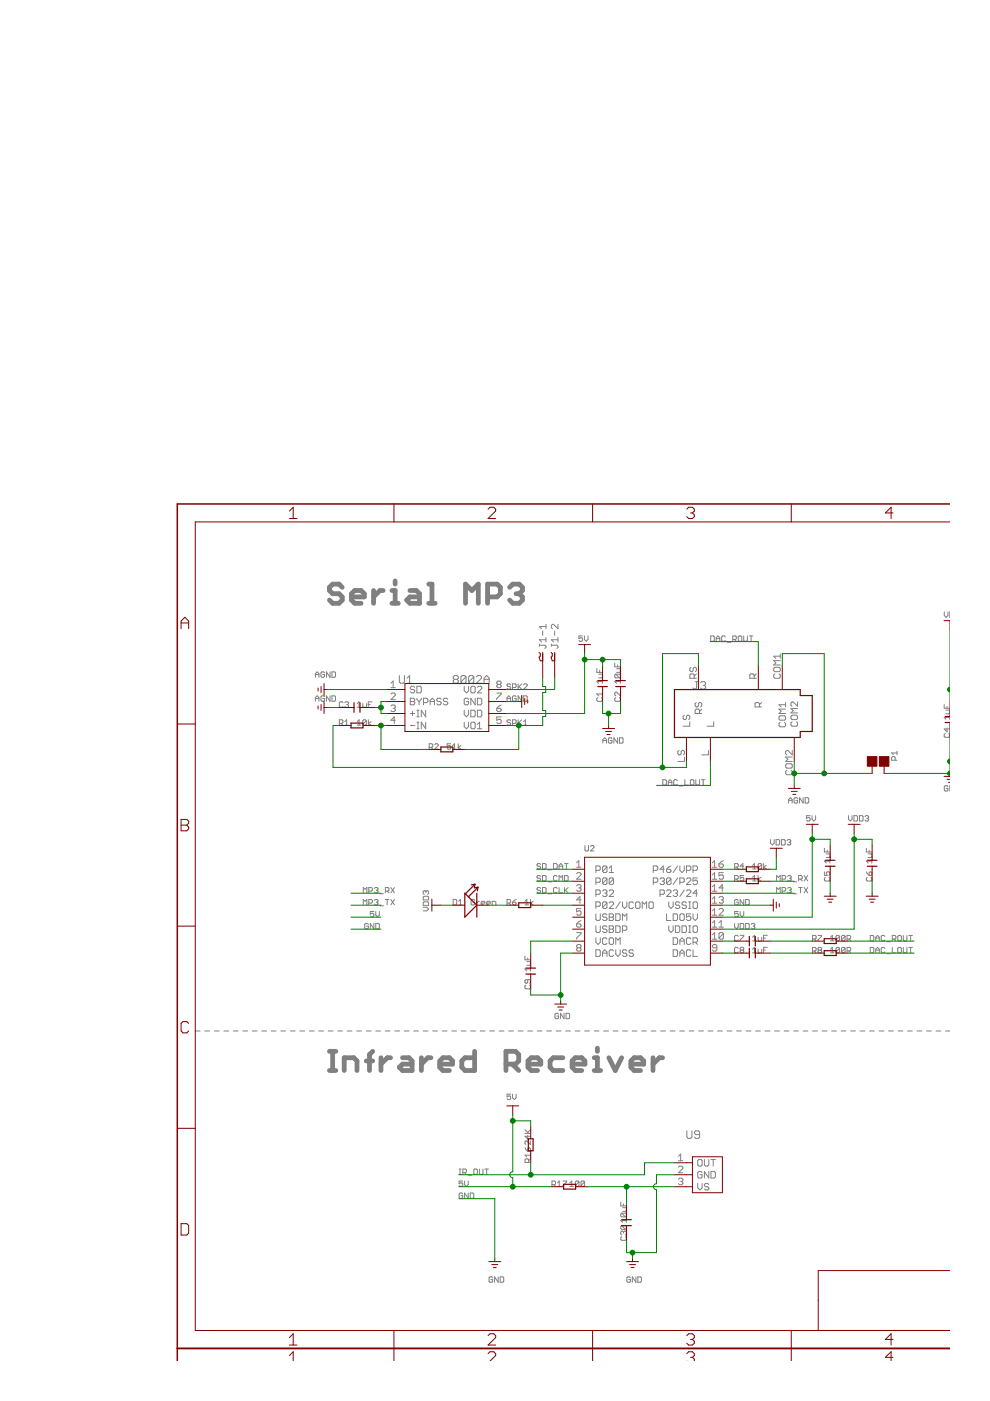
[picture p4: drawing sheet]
<svg xmlns="http://www.w3.org/2000/svg" width="210mm" height="297mm" viewBox="0 0 210 297" stroke-linecap="round" stroke-linejoin="round" font-family="sans-serif">
<g fill="none" stroke="#808080" stroke-width="1">
<path d="M72.6 124.5l-.7-.7h-1.4l-.7 .7v.7l.7 .7h1.4l.7 .7v.6l-.7 .7h-1.4l-.7-.7M74.5 126.6h2.7v-.7l-.6-.7h-1.4l-.7 .7v1.3l.7 .7h1.4M79.2 125.2v2.7M81.2 125.2h-.6l-1.4 1.4M83.1 127.9h1.4M83.1 125.2h.7v2.7M83.8 123.2v.6M86.9 125.2h1.4l.6 .7v2h-2l-.7-.7 .7-.6h2M90.9 123.8h.7v4.1M90.9 127.9h1.4M98.7 127.9v-4.1l1.4 1.4 1.3-1.4v4.1M103.4 126.6h2l.7-.7v-1.4l-.7-.7h-2v4.1"/>
<path d="M108.1 124.5l.6-.7h1.4l.7 .7v.7l-.7 .7M109.4 125.9h.7M110.1 125.9l.7 .7v.6l-.7 .7h-1.4l-.6-.7M69.8 227h1.4M69.8 222.9h1.4M70.5 222.9v4.1M73 227v-2.7h2l.7 .6v2.1M77.7 224.9h1.3M79 222.9l-.7 .7v3.4M80.8 224.3v2.7M82.8 224.3h-.7l-1.3 1.3M85.3 224.3h1.4l.7 .6v2.1h-2.1l-.6-.7 .6-.7h2.1"/>
<path d="M89.3 224.3v2.7M91.4 224.3h-.7l-1.4 1.3M93.2 225.6h2.7v-.7l-.6-.6h-1.4l-.7 .6v1.4l.7 .7h1.4M100.6 222.9v4.1h-2l-.7-.7v-1.4l.7-.6h2M107.3 225.6h2l.7-.7v-1.3l-.7-.7h-2v4.1M108.6 225.6l1.4 1.4M112 225.6h2.7v-.7l-.7-.6h-1.4l-.6 .6v1.4l.6 .7h1.4M119.3 224.3h-2l-.7 .6v1.4l.7 .7h2M121.3 225.6h2.7v-.7l-.7-.6h-1.3l-.7 .6v1.4l.7 .7h1.3M126 227h1.3M126 224.3h.7v2.7M126.7 222.2v.7"/>
<path d="M129.1 224.3l1.4 2.7 1.3-2.7M133.8 225.6h2.7v-.7l-.7-.6h-1.3l-.7 .6v1.4l.7 .7h1.3M138.5 224.3v2.7M140.5 224.3h-.7l-1.3 1.3"/>
</g>
<g fill="none" stroke="#808080" stroke-width=".21">
<path d="M114.4 136.8h1.1l.3 .2-.3 .5M114.4 136.6v.4M115.1 133.8v.9M115.8 132.4v.9M115.8 135.2v.9M115.8 135.6h-1.4l.4 .5M115.8 132.8h-1.4l.4 .5M116.9 136.8h1.2l.2 .2-.2 .5M116.9 136.6v.4M117.6 133.8v.9M118.3 132.4v.9l-.9-.9h-.3l-.2 .2v.5l.2 .2M118.3 135.6h-1.4l.5 .5"/>
<path d="M118.3 135.2v.9M123.5 134.8h-.8v.6l.4-.2 .4 .2v.4l-.2 .2h-.4l-.2-.2M123.9 134.8v.8l.4 .4 .4-.4v-.8M150.7 134.8h.6l.1 .2v.8l-.1 .2h-.6zM151.8 136v-.8l.4-.4 .4 .4v.8M151.8 135.4h.8M153.8 135l-.2-.2h-.4l-.2 .2v.8l.2 .2h.4l.2-.2M154.2 136.2h.8M155.4 135.6h.5l.2-.2v-.4l-.2-.2h-.5v1.2M155.7 135.6l.4 .4M156.5 135l.2-.2h.4l.2 .2v.8l-.2 .2h-.4l-.2-.2zM157.7 134.8v1l.2 .2h.4l.2-.2v-1"/>
<path d="M158.9 134.8h.7M159.3 134.8v1.2M165.4 138.7v.9M165.4 139.1h-1.4l.5 .5M200.2 129.8v.7l.4 .4 .4-.4v-.7M201.5 129.8v1.1M66.9 143.6v-.8l.3-.3 .4 .3v.8M66.9 148.7v-.8l.3-.4 .4 .4v.8M66.9 143h.7M66.9 148.1h.7M68.8 142.6l-.2-.1h-.4l-.1 .1v.8l.1 .2h.4l.2-.2v-.4h-.4M68.8 147.7l-.2-.2h-.4l-.1 .2v.8l.1 .2h.4l.2-.2v-.4h-.4"/>
<path d="M70 142.5v1.1l-.8-1.1v1.1M70 147.5v1.2l-.8-1.2v1.2M70.4 142.5h.6l.1 .1v.8l-.1 .2h-.6zM70.4 147.5h.6l.1 .2v.8l-.1 .2h-.6zM71.9 153.4h.6l.2-.2v-.4l-.2-.2h-.6v1.2M72.3 153.4l.4 .4M72.7 149l-.2-.2h-.4l-.2 .2v.8l.2 .2h.4l.2-.2M73.1 149l.2-.2h.4l.2 .2-.2 .4M73.1 153.8h.8M73.1 153l.4-.4v1.2M73.5 149.4h.2M73.7 149.4l.2 .2-.2 .4h-.4l-.2-.2"/>
<path d="M75.8 149.2l.3-.4v1.2M75.8 153l.3-.4v1.2M75.8 150h.7M75.8 153.8h.7M76.9 149.2v.6l.2 .2h.6v-.8M77.7 152.8l-.2-.2h-.4l-.2 .2v.8M77.7 152.8v.8l-.2 .2h-.4l-.2-.2M77.7 152.8l-.8 .8M78.1 149.4h.4M78.1 152.6v1.2M78.7 153l-.6 .4 .6 .4M78.9 148.8h-.8v1.2"/>
<path d="M82.9 147.2l.2-.3h.5l.2 .3v.2l-.9 .9h.9M82.9 144.9l.5-.5v1.4M82.9 145.8h.9M82.9 149.7l.2-.2h.5l.2 .2-.2 .5M83.4 150.2h.2M83.6 150.2l.2 .2-.2 .5h-.5l-.2-.3M83.8 152.7h-.9l.7-.7v1.4M84.7 143.2v1.4l.2 .3h.6l.2-.3v-1.4M86.3 144.9h1.1M86.3 143.8l.5-.6v1.7M87 151.3h.9M87 148h.7l.2 .3-.2 .4 .2 .5-.2 .2h-.7z"/>
<path d="M87 148.7h.7M87 153.8h.9M87.5 150.8v.9M87.9 145.7l-.2-.2h-.5l-.2 .5 .2 .2h.5l.2 .5-.2 .2h-.5l-.2-.2M88.4 145.5h.7l.2 .2v1l-.2 .2h-.7zM88.4 148v.3l.5 .4M88.4 152h.5M88.4 150.6h.5M88.4 154.5h.5M88.4 153.1h.5M88.6 150.6v1.4M88.6 153.1v1.4"/>
<path d="M88.9 148.7v.7M89.3 148v.3l-.4 .4M89.8 149h.7l.2-.3v-.4l-.2-.3h-.7v1.4M90.3 150.6v1.4l-1-1.4v1.4M90.3 153.1v1.4l-1-1.4v1.4M91 158.5h.6l.2-.2v-.4l-.2-.2h-.6v1.1M91.2 149.4v-.9l.5-.5 .4 .5v.9M91.2 148.7h.9M91.4 158.5l.4 .3M92.2 157.9l.2-.2h.3l.2 .2v.2l-.7 .7h.7M93.5 148.3l-.2-.3h-.5l-.2 .5 .2 .2h.5l.2 .5-.2 .2h-.5l-.2-.2M94.9 148.3l-.2-.3h-.5l-.2 .5 .2 .2h.5l.2 .5-.2 .2h-.5l-.2-.2"/>
<path d="M95.6 157.7h-.8v.6l.4-.2 .4 .2v.3l-.2 .2h-.4l-.2-.2M96 158.8h.7M96 158.1l.4-.4v1.1M96.4 144l-.3-.2v-.3l.3-.3h.5l.3 .3v.3l-.3 .2M96.4 144l-.3 .3v.3l.3 .3h.5l.3-.3v-.3l-.3-.3M96.4 144h.5M97.2 157.7v1.1M97.7 158.1l-.5 .4 .5 .3M98.4 145.5v.9l.5 .5 .5-.5v-.9M98.4 150.6v.9l.5 .5 .5-.5v-.9M98.4 153.1v1l.5 .4 .5-.4v-1M98.8 143.5l-.2-.3h-.6l-.3 .3v1.1"/>
<path d="M98.8 143.5v1.1l-.2 .3h-.6l-.3-.3M98.8 143.5l-1.1 1.1M99.4 148.3l-.3-.3h-.4l-.3 .3v.9l.3 .2h.4l.3-.2v-.5h-.5M99.8 145.7l.3-.2h.4l.3 .2v1l-.3 .2h-.4l-.3-.2zM99.8 150.6h.7l.3 .2v.9l-.3 .3h-.7zM99.8 153.4l.3-.3h.4l.3 .3v.9l-.3 .2h-.4l-.3-.2zM100.5 143.5l-.3-.3h-.6l-.2 .3v1.1M100.5 143.5v1.1l-.3 .3h-.6l-.2-.3M100.5 143.5l-1.1 1.1M100.8 148v1.4l-1-1.4v1.4M101 143.5l.3-.3h.5l.3 .3v.3l-1.1 1.1h1.1M101.2 148h.7l.3 .3v.9l-.3 .2h-.7z"/>
<path d="M101.2 150.6h.7l.3 .2v.9l-.3 .3h-.7zM101.2 145.7l.3-.2h.4l.3 .2v.3l-1 .9h1M101.2 154.5h1M101.2 153.6l.5-.5v1.4M102.6 144h1.1M102.6 144.9v-1.1l.6-.6 .5 .6v1.1M105.3 150.2h.7l.3 .4-.3 .3h-.4l-.3-.3zM105.3 146.9h1v.3l-1 .9v.2M105.6 145.1l-.3 .2 .3 .5h.4l.3-.2-.3-.5M105.6 145.1l-.3-.2 .3-.5h.4l.3 .2-.3 .5M105.6 145.1h.4M106.3 152h-1v.7l.5-.2 .5 .2v.5l-.3 .2h-.4l-.3-.2"/>
<path d="M106.3 149.5l-1 .7M107.5 148.7v-.8l.4-.4 .4 .4v.8M107.5 148.1h.8M108.3 152.8l-.2-.2h-.4l-.2 .4 .2 .2h.4l.2 .4-.2 .2h-.4l-.2-.2M108.3 145.2l-.2-.2h-.4l-.2 .4 .2 .2h.4l.2 .3-.2 .2h-.4l-.2-.2M108.7 153.4h.5l.2-.2v-.4l-.2-.2h-.5v1.2M108.7 145.8h.5l.2-.2v-.4l-.2-.2h-.5v1.1M109.4 147.7l-.2-.2h-.3l-.2 .2v.8l.2 .2h.3l.2-.2v-.4h-.3M109.9 145v1.1M109.9 152.6v1.2M110 153.2l.6 .6M110 145.6l.6 .5"/>
<path d="M110.6 147.5v1.2l-.7-1.2v1.2M110.6 152.6l-.7 .8M110.6 145l-.7 .8M111 153.8h.8M111 145.2l.2-.2h.4l.2 .2v.2l-.8 .7h.8M111 147.5h.6l.2 .2v.8l-.2 .2h-.6zM111 153l.4-.4v1.2M126.5 141.8v.8h1.2M126.7 147.9l-.2 .2v.4l.2 .2h.8l.2-.2v-.4l-.2-.2M126.9 142.9h.8v.6l-.2 .2h-.6M127.1 142.2v.4M127.7 144.5h-1.2l.4 .4"/>
<path d="M127.7 144.1v.8M127.7 146.7v.8M127.7 147.1h-1.2l.4 .4M127.8 157.6v-.8l.4-.4 .4 .4v.8M127.8 157h.8M129.8 156.6l-.2-.2h-.4l-.2 .2v.8l.2 .2h.4l.2-.2v-.4h-.4M130.3 140.6v.8h1.2M130.6 142.9l-.3 .2v.4l.3 .2h.7M130.6 142.9h.7l.2 .2v.4l-.2 .2M130.6 147.9l-.3 .2v.4l.3 .2h.7l.2-.2v-.4l-.2-.2M130.6 142.9l.7 .8M130.7 141.8h.8v.5l-.2 .3h-.6"/>
<path d="M130.9 141v.4M130.9 156.4v1.2l-.7-1.2v1.2M131.3 156.4h.6l.2 .2v.8l-.2 .2h-.6zM131.5 144.5h-1.2l.4 .4M131.5 144.1v.8M131.5 146.7v.8l-.8-.8-.4 .2v.4l.3 .2M144 159.1l-.3 .2v.5l.3 .2 .4-.2v-.5l.3-.2 .4 .2v.5l-.2 .2M145.1 151.6l-.3 .3v.4l.5 .3 .2-.3v-.4l.5-.3 .2 .3v.4l-.2 .3M146.2 153v1h-1.4M146.5 141.5l-.2 .2v.5l.2 .2 .5-.2v-.5l.2-.2 .5 .2v.5l-.3 .2M147.2 143.8v-.7l-.2-.2h-.5l-.2 .2v.7h1.4M147.4 144.5h.6"/>
<path d="M147.6 148.9l-.2 .3v.4l.4 .3 .3-.3v-.4l.4-.3 .3 .3v.4l-.3 .3M147.7 142.9l-.5 .4M147.7 144.5v1.4l-.3 .2h-.2l-.3-.2M148.3 151.3v-.7l-.2-.3h-.5l-.2 .3v.7h1.4M148.5 144.8l.3-.3h.5l.3 .3v.3l-.3 .2M148.8 150.3l-.5 .5M149.1 145.3h.2M149.3 145.3l.3 .3v.3l-.3 .2h-.5l-.3-.2M150.2 159.1v.9h-1.4M151.3 153v1h-1.4M159.9 143.8v-.7l-.2-.2h-.5l-.2 .2v.7h1.4M160.4 142.9l-.5 .4"/>
<path d="M161 149.9v-.7l-.2-.3h-.5l-.2 .3v.7h1.4M161.5 148.9l-.5 .5M164.3 142.9l-.3 .2v.5l.3 .2h.9l.2-.2v-.5l-.2-.2M164.3 141.5h.9l.2 .2v.5l-.2 .2h-.9l-.3-.2v-.5zM165.2 152l.2-.2h.9l.3 .2v.5l-.3 .2h-.9l-.2-.2zM165.4 153.2l-.2 .2v.5l.2 .2h.9l.3-.2v-.5l-.3-.2M165.4 140.1h-1.4l.5 .4-.5 .5h1.4M166.6 148.9v1M166.6 150.3h-1.4l.4 .5-.4 .5h1.4M166.6 149.4h-1.4l.4 .5M167.7 151.9l.2-.3h1l.2 .3v.4l-.2 .3h-1l-.2-.3zM167.9 153l-.2 .3v.4l.2 .3h1l.2-.3v-.4l-.2-.3"/>
<path d="M168 159.1v.9l-1-.9-.4 .2v.5l.2 .2M169.1 148.8v1l-.9-1-.5 .3v.4l.2 .3M169.1 150.2h-1.4l.5 .5-.5 .5h1.4M190.2 159.6h-1.2l.4 .4M190.2 159.3v.7M200.2 149.4v.8h1.2M200.4 155.5l-.2 .2v.4l.2 .2h.8l.2-.2v-.4l-.2-.2M200.6 150.6h.8v.5l-.2 .2h-.6M200.8 149.8v.4M200.8 154.4v.8l-.6-.6h1.2M201.4 152.1h-1.2l.4 .4M201.4 151.7v.8"/>
<path d="M124 179.3v.9l.2 .2h.4l.2-.2v-.9M125.2 179.5l.2-.2h.4l.1 .2v.2l-.7 .7h.7M140.5 165.3h.6l.2 .2v.8l-.2 .2h-.6zM141.7 166.5v-.8l.4-.4 .4 .4v.8M141.7 165.9h.8M143.6 165.5l-.2-.2h-.4l-.1 .2v.8l.1 .2h.4l.2-.2M144 166.6h.8M145.1 160.5v.9h-1.4M145.2 165.3v1.2h.8M146.4 165.5l.2-.2h.3l.2 .2v.8l-.2 .2h-.3l-.2-.2zM147.5 165.3v1l.2 .2h.4l.2-.2v-1M148.7 165.3h.8"/>
<path d="M149.1 165.3v1.2M163.4 178v.8l.4 .4 .3-.4v-.8M164.5 178h.6l.2 .2v.8l-.2 .2h-.6zM165.7 178h.6l.2 .2v.8l-.2 .2h-.6zM166.8 163.3l-.2 .3v.4l.2 .3h.9l.3-.3v-.4l-.3-.3M166.8 161.9h.9l.3 .3v.4l-.3 .3h-.9l-.2-.3v-.4zM166.9 178.2l.2-.2h.4l.2 .2-.2 .4M167.2 170.3v-.8l.4-.4 .4 .4v.8M167.2 169.7h.8M167.3 178.6h.2M167.5 178.6l.2 .2-.2 .4h-.4l-.2-.2M168 160.5h-1.4l.4 .5-.4 .4h1.4"/>
<path d="M169.1 169.3l-.2-.2h-.3l-.2 .2v.8l.2 .2h.3l.2-.2v-.4h-.4M170.3 169.1v1.2l-.8-1.2v1.2M170.7 169.1h.6l.2 .2v.8l-.2 .2h-.6zM171.8 172.9h-.8v.6l.4-.2 .4 .2v.4l-.2 .2h-.4l-.2-.2M172.2 172.9v.8l.4 .4 .3-.4v-.8M174.8 179.9v.7h1.2M179.9 172.9v.8l.4 .4 .4-.4v-.8M181.1 172.9h.5l.2 .2v.8l-.2 .2h-.5zM182.2 172.9h.6l.2 .2v.8l-.2 .2h-.6zM183.4 173.1l.2-.2h.4l.2 .2-.2 .4M183.7 179.9v.7h1.1M183.8 173.5h.2"/>
<path d="M184 173.5l.2 .2-.2 .4h-.4l-.2-.2M189.8 161.2v-.6l-.2-.2h-.4l-.2 .2v.6h1.2M201 166.8l-.2-.2h-.4l-.2 .2v.7l.2 .2h.4l.2-.2v-.3h-.4M201.5 166.7l-.1-.1v1.1M77 189.3v-1.1l.4 .4 .4-.4v1.1M77 191.9v-1.2l.4 .4 .4-.4v1.2M78.1 196l-.2-.2h-.4l-.2 .2v.7l.2 .2h.4l.2-.2v-.3h-.4M78.2 191.5h.6l.2-.2v-.4l-.2-.2h-.6v1.2M78.2 188.9h.6l.2-.2v-.3l-.2-.2h-.6v1.1M79.3 193.3h-.8v.5l.6-.2 .2 .2v.4l-.2 .2h-.4l-.2-.2M79.3 195.8v1.1l-.8-1.1v1.1M79.4 190.9l.2-.2h.3l.2 .2-.2 .4"/>
<path d="M79.4 188.4l.2-.2h.3l.2 .2-.2 .3M79.7 195.8h.5l.2 .2v.7l-.2 .2h-.5zM79.7 193.3v.7l.4 .4 .3-.4v-.7M79.8 191.3h.1M79.8 188.7h.1M79.9 191.3l.2 .2-.2 .4h-.3l-.2-.2M79.9 188.7l.2 .2-.2 .4h-.3l-.2-.2M80.5 189.5h.8M80.5 192h.8M81.7 190.7h.8M81.7 188.9h.6l.2-.2v-.3l-.2-.2h-.6v1.1M82.1 190.7v1.2"/>
<path d="M82.1 188.9l.4 .4M82.9 190.7l.7 1.2M82.9 188.2l.7 1.1M83.6 190.7l-.7 1.2M83.6 188.2l-.7 1.1M89.7 190.2l.2-.2h.8l.2 .2v.6h-1.2zM89.7 192.4h.8l.4 .3-.4 .4h-.8M89.7 191.4l.2-.2h.8l.2 .2v.6h-1.2zM90.3 189l.2-.2 .4 .2v.4l-.2 .2M90.3 189l-.2-.2-.4 .2v.4l.2 .2M90.3 189v.2M96.1 190.7h.5l.2 .2v.8l-.2 .2h-.5z"/>
<path d="M97.2 191.9h.8M97.2 191.1l.4-.4v1.2M100.6 190.9l-.1-.2h-.4l-.2 .2v.8l.2 .2h.4l.1-.2v-.4h-.3M101 191.1v.8M101.6 191.1l-.6 .4M102 191.5h.8l-.2-.4h-.4l-.2 .2v.4l.2 .2h.4M103.2 191.5h.8l-.2-.4h-.4l-.2 .2v.4l.2 .2h.4M104.4 191.9v-.8h.5l.2 .2v.6M107.5 191.5h.6l.2-.2v-.4l-.2-.2h-.6v1.2M107.9 191.5l.4 .4M108.7 191.3h.5l.2 .4-.2 .2h-.3l-.2-.2zM109.4 190.7l-.7 .6"/>
<path d="M111.3 191.9h.8M111.3 191.1l.4-.4v1.2M112.5 190.7v1.2M113.1 191.1l-.6 .4 .6 .4M114.6 185.8l-.2-.2h-.4l-.1 .4 .1 .2h.4l.2 .4-.2 .2h-.4l-.1-.2M114.6 183.3l-.2-.2h-.4l-.1 .4 .1 .2h.4l.2 .3-.2 .2h-.4l-.1-.2M114.6 188.4l-.2-.2h-.4l-.1 .4 .1 .1h.4l.2 .4-.2 .2h-.4l-.1-.2M115 183.1h.6l.2 .2v.7l-.2 .2h-.6zM115 185.6h.6l.2 .2v.8l-.2 .2h-.6zM115 188.2h.6l.2 .2v.7l-.2 .2h-.6zM116.2 189.5h.8M116.2 187h.8"/>
<path d="M116.2 184.4h.8M117.4 183.1h.5l.2 .2v.7l-.2 .2h-.5zM118.1 185.8l-.2-.2h-.3l-.2 .2v.8l.2 .2h.3l.2-.2M118.1 188.4l-.2-.2h-.3l-.2 .2v.7l.2 .2h.3l.2-.2M118.5 186.8v-1.2l.4 .4 .4-.4v1.2M118.5 184.2v-.7l.4-.4 .4 .4v.7M118.5 183.7h.8M118.5 188.2v1.1h.8M119.7 183.1h.8M119.7 185.6h.6l.2 .2v.8l-.2 .2h-.6zM119.7 188.2v1.1M119.9 188.7l.6 .6"/>
<path d="M120.1 183.1v1.1M120.5 188.2l-.8 .7M122.3 185.3l.2-.3h.5l.2 .3v.2l-.9 .9h.9M122.3 187.8l.2-.2h.5l.2 .2-.2 .5M122.3 195.9h.7l.2 .4-.2 .3h-.5l-.2-.3zM122.3 197.7h.9v.3l-.9 .9v.2M122.3 182.9l.4-.4v1.4M122.3 183.9h.9M122.7 188.3h.3M123 188.3l.2 .2-.2 .5h-.5l-.2-.3M123.2 192.6h-.9v.7l.4-.2 .5 .2v.5l-.2 .2h-.5l-.2-.2M123.2 190.8h-.9l.7-.7v1.4"/>
<path d="M123.2 195.2l-.9 .7M126.3 184.5h.7l.3-.2v-.5l-.3-.2h-.7v1.4M126.3 187.1h.7l.3-.3v-.4l-.3-.3h-.7v1.4M126.3 189.6h.7l.3-.2v-.5l-.3-.2h-.7v1.4M126.3 192.2h.7l.3-.3v-.4l-.3-.3h-.7v1.4M126.3 193.8v1.1l.3 .3h.4l.3-.3v-1.1M126.3 196.3v1.2l.3 .2h.4l.3-.2v-1.2M126.3 198.8v1l.5 .4 .5-.4v-1M127.8 188.9l.2-.2h.5l.2 .2-.2 .5M128.2 189.4h.3M128.5 189.4l.2 .2-.2 .5h-.5l-.2-.3M128.7 183.8l-.2-.2h-.5l-.2 .2v1"/>
<path d="M128.7 186.4l-.2-.3h-.5l-.2 .3v.9M128.7 191.5l-.2-.3h-.5l-.2 .3v.9M128.7 194l-.2-.2h-.5l-.2 .4 .2 .3h.5l.2 .4-.2 .3h-.5l-.2-.3M128.7 196.5l-.2-.2h-.5l-.2 .5 .2 .2h.5l.2 .5-.2 .2h-.5l-.2-.2M128.7 199.1l-.2-.3h-.5l-.2 .3v.9l.2 .2h.5l.2-.2M128.7 183.8v1l-.2 .2h-.5l-.2-.2M128.7 186.4v.9l-.2 .2h-.5l-.2-.2M128.7 191.5v.9l-.2 .2h-.5l-.2-.2M128.7 183.8l-.9 1M128.7 186.4l-.9 .9M128.7 191.5l-.9 .9M129.2 185h.9"/>
<path d="M129.2 184.1l.4-.5v1.4M129.2 193.8h.7l.2 .2-.2 .5 .2 .4-.2 .3h-.7zM129.2 196.3h.7l.2 .2-.2 .5 .2 .5-.2 .2h-.7zM129.2 188.9l.2-.2h.5l.2 .2v.2l-.9 1h.9M129.2 191.5l.2-.3h.5l.2 .3v.2l-.9 .9h.9M129.2 194.5h.7M129.2 197h.7M129.4 198.8h.5l.2 .3v.9l-.2 .2h-.5l-.2-.2v-.9zM130.1 186.4l-.2-.3h-.5l-.2 .3v.9M130.1 186.4v.9l-.2 .2h-.5l-.2-.2M130.1 186.4l-.9 .9M130.6 193.8h.7l.2 .2v.9l-.2 .3h-.7z"/>
<path d="M130.6 196.3h.7l.2 .2v1l-.2 .2h-.7zM131.5 191.2l-.9 1.4M132 191.2v1l.4 .4 .5-.4v-1M132 195.2v-1.4l.4 .4 .5-.4v1.4M132 197.2h.7l.2-.2v-.5l-.2-.2h-.7v1.4M134.3 191.5l-.2-.3h-.5l-.2 .3v.9l.2 .2h.5l.2-.2M135 191.2h.5l.2 .3v.9l-.2 .2h-.5l-.2-.2v-.9zM136.2 192.6v-1.4l.4 .5 .5-.5v1.4M137.8 191.2h.5l.2 .3v.9l-.2 .2h-.5l-.2-.2v-.9zM138.5 184.5h.7l.3-.2v-.5l-.3-.2h-.7v1.4M138.5 187.1h.7l.3-.3v-.4l-.3-.3h-.7v1.4M139.9 186.4l.3-.3h.4l.3 .3-.3 .4"/>
<path d="M139.9 189.6h.7l.3-.2v-.5l-.3-.2h-.7v1.4M140.4 186.8h.2M140.6 186.8l.3 .3-.3 .4h-.4l-.3-.2M140.9 184.3h-1l.7-.7v1.4M141.3 184.3h.7l.3 .5-.3 .2h-.4l-.3-.2zM141.3 188.9l.3-.2h.4l.3 .2v.2l-1 1h1M141.3 193.8v1.4h1M141.8 191.2v1l.5 .4 .4-.4v-1M141.8 196.3v.9l.5 .5 .4-.5v-.9M142.3 186.4l-.3-.3h-.4l-.3 .3v.9M142.3 186.4v.9l-.3 .2h-.4l-.3-.2M142.3 186.4l-1 .9"/>
<path d="M142.3 183.6l-1 .7M142.7 188.9l.3-.2h.4l.3 .2-.3 .5M142.7 193.8h.7l.3 .2v.9l-.3 .3h-.7zM142.7 198.8h.7l.3 .3v.9l-.3 .2h-.7zM143.2 189.4h.2M143.2 196.3h.7l.2 .2v1l-.2 .2h-.7zM143.4 189.4l.3 .2-.3 .5h-.4l-.3-.3M143.7 186.1l-1 1.4M143.7 183.6l-1 1.4M144.1 191.5l-.2-.3h-.5l-.2 .5 .2 .2h.5l.2 .5-.2 .2h-.5l-.2-.2M144.1 199.5h1M144.1 187.1h.7l.3-.3v-.4l-.3-.3h-.7v1.4"/>
<path d="M144.1 194l.3-.2h.4l.3 .2v.9l-.3 .3h-.4l-.3-.3zM144.1 183.6v.9l.5 .5 .5-.5v-.9M144.6 196.3h.7l.2 .2v1l-.2 .2h-.7zM145.1 188.7l-1 1.4M145.5 184.5h.7l.3-.2v-.5l-.3-.2h-.7v1.4M145.5 191.5l-.2-.3h-.5l-.2 .5 .2 .2h.5l.2 .5-.2 .2h-.5l-.2-.2M145.5 186.4l.3-.3h.4l.3 .3v.2l-1 .9h1M145.5 188.9l.3-.2h.4l.3 .2v.2l-1 1h1M146 191.2h.5M146 192.6h.5M146 197.7h.5M146 196.3h.5"/>
<path d="M146.2 191.2v1.4M146.2 196.3v1.4M146.5 193.8h-1v.7l.5-.3 .5 .3v.4l-.3 .3h-.4l-.3-.3M146.5 199.1l-.3-.3h-.4l-.3 .3v.9l.3 .2h.4l.3-.2M146.9 184.5h.7l.3-.2v-.5l-.3-.2h-.7v1.4M146.9 196.5l.3-.2h.4l.3 .2v1l-.3 .2h-.4l-.3-.2zM146.9 199.8h.7l.3-.3v-.4l-.3-.3h-.7v1.4M146.9 193.8v.9l.5 .5 .5-.5v-.9M147.2 191.2h.4l.3 .3v.9l-.3 .2h-.4l-.3-.2v-.9zM147.4 199.8l.5 .4M147.9 186.1h-1v.7l.5-.2 .5 .2v.5l-.3 .2h-.4l-.3-.2M147.9 189.4h-1l.7-.7v1.4"/>
<path d="M151 199.1h1M151 183.9h1M151 186.4h1M151 189h1M151 194h1M151 196.6h1M151 198.2l.5-.5v1.4M151 182.9l.5-.4v1.4M151 185.5l.5-.5v1.4M151 188l.5-.4v1.4M151 190.6l.5-.5v1.4M151 193.1l.5-.5v1.4"/>
<path d="M151 195.6l.5-.4v1.4M151 191.5h1M152.4 183.2h.7l.3 .4-.3 .3h-.4l-.3-.3zM152.4 190.3l.3-.2h.4l.3 .2-.3 .5M152.4 192.9l.3-.3h.4l.3 .3v.2l-1 .9h1M152.4 196.6h1M152.4 195.6l.5-.4v1.4M152.9 190.8h.2M153.1 190.8l.3 .2-.3 .5h-.4l-.3-.2M153.4 198v.9l-.3 .2h-.4l-.3-.2M153.4 185h-1v.7l.5-.2 .5 .2v.5l-.3 .2h-.4l-.3-.2M153.4 188.3h-1l.7-.7v1.4"/>
<path d="M153.4 198l-.3-.3h-.4l-.3 .3v.9M153.4 198l-1 .9M153.4 182.5l-1 .7M155.8 183.9h.5l.2-.2v-.4l-.2-.2h-.5v1.1M155.8 186.4h.5l.2-.2v-.4l-.2-.2h-.5v1.2M155.8 195.8v.8l.3 .3 .4-.3v-.8M156.1 183.9l.4 .3M156.1 186.4l.4 .4M156.5 190.9l-.2-.2h-.3l-.2 .2v.8l.2 .2h.3l.2-.2v-.4h-.4M156.5 198.5l-.2-.2h-.4l-.2 .2v.8l.2 .2h.4l.2-.2M156.5 193.3h-.7v.5l.3-.2 .4 .2v.4l-.2 .2h-.3l-.2-.2M156.9 198.3h.8v.2l-.8 .8v.2"/>
<path d="M156.9 193.3v.7l.4 .4 .4-.4v-.7M156.9 195.8h.6l.2 .2v.7l-.2 .2h-.6zM157.7 185.6h-.8v.6l.4-.2 .4 .2v.4l-.2 .2h-.4l-.2-.2M157.7 190.7v1.2l-.8-1.2v1.2M157.7 183.7h-.8l.6-.6v1.1M158.1 190.7h.6l.2 .2v.8l-.2 .2h-.6zM158.1 195.8h.6l.2 .2v.7l-.2 .2h-.6zM159.3 196l.2-.2h.4l.1 .2-.1 .4M159.6 198.7l.4-.4v1.2M159.6 199.5h.7M159.6 183.5l.4-.4v1.1M159.6 186l.4-.4v1.2"/>
<path d="M159.6 184.2h.7M159.6 186.8h.7M159.7 196.4h.2M159.9 196.4l.1 .2-.1 .3h-.4l-.2-.2M160.7 185.6v1.2M160.7 198.7v.6l.2 .2h.6v-.8M161.3 186l-.6 .4 .6 .4M161.5 183.3l-.2-.2h-.4l-.2 .2v.7M161.5 183.3v.7l-.2 .2h-.4l-.2-.2M161.5 183.3l-.8 .7M161.9 183.1v1.1M161.9 198.9h.4"/>
<path d="M162.5 183.5l-.6 .4 .6 .3M162.7 198.3h-.8v1.2M164.7 186.8v-1.2l.3 .4 .4-.4v1.2M164.7 189.3v-1.1l.3 .4 .4-.4v1.1M165.8 188.9h.6l.2-.2v-.3l-.2-.2h-.6v1.1M165.8 186.4h.6l.2-.2v-.4l-.2-.2h-.6v1.2M167 185.8l.2-.2h.4l.1 .2-.1 .4M167 188.4l.2-.2h.4l.1 .2-.1 .3M167.4 188.7h.2M167.4 186.2h.2M167.6 186.2l.1 .2-.1 .4h-.4l-.2-.2M167.6 188.7l.1 .2-.1 .4h-.4l-.2-.2"/>
<path d="M168.2 189.5h.7M168.2 187h.7M169.3 186.4h.6l.2-.2v-.4l-.2-.2h-.6v1.2M169.3 188.2h.8M169.7 188.2v1.1M169.7 186.4l.4 .4M170.5 188.2l.8 1.1M170.5 185.6l.8 1.2M171.3 188.2l-.8 1.1M171.3 185.6l-.8 1.2M172.3 199.1h.5l.2-.2v-.4l-.2-.2h-.5v1.2M172.7 199.1l.3 .4"/>
<path d="M173.4 198.3h.8l-.8 1.2M174.8 184.8v.8h.6l-.2-.4 .2-.4h.4l.2 .2v.4l-.2 .2M175 186l-.2 .2v.4l.2 .2h.8l.2-.2v-.4l-.2-.2M175.2 181h.8v.6l-.2 .2h-.6M175.4 180.3v.3M176 182.6h-1.2l.4 .4M176 182.2v.8M176.1 198.7l.4-.4v1.2M176.1 199.5h.7M178 198.5v.8l-.2 .2h-.4l-.2-.2M178 198.5l-.2-.2h-.4l-.2 .2v.8M178 198.5l-.8 .8"/>
<path d="M179.2 198.5v.8l-.2 .2h-.4l-.2-.2M179.2 198.5l-.2-.2h-.4l-.2 .2v.8M179.2 198.5l-.8 .8M179.6 199.1h.6l.2-.2v-.4l-.2-.2h-.6v1.2M180 199.1l.4 .4M183.7 184.8l.6 .8M183.9 186l-.2 .2v.4l.2 .2h.8l.1-.2v-.4l-.1-.2M184.1 181h.7v.6l-.1 .2h-.6M184.3 185l.2-.2 .3 .2v.4l-.1 .2h-.4zM184.3 180.3v.3M184.5 198.3h.6l.2 .2v.8l-.2 .2h-.6zM184.8 182.6h-1.1l.4 .4"/>
<path d="M184.8 182.2v.8M185.7 198.9h.7M185.7 199.5v-.8l.4-.4 .3 .4v.8M187.6 198.5l-.2-.2h-.4l-.2 .2v.8l.2 .2h.4l.2-.2M188 199.7h.8M189.2 199.1h.6l.1-.2v-.4l-.1-.2h-.6v1.2M189.6 199.1l.3 .4M190.4 198.5l.1-.2h.4l.2 .2v.8l-.2 .2h-.4l-.1-.2zM191.5 198.3v1l.2 .2h.4l.2-.2v-1M192.7 198.3h.8M193.1 198.3v1.2M41.4 218.6h1"/>
<path d="M43.4 218.6h1M45.4 218.6h1.1M47.5 218.6h1M49.5 218.6h1M51.5 218.6h1M53.5 218.6h1M55.5 218.6h1M57.5 218.6h1M59.5 218.6h1M61.6 218.6h1M63.6 218.6h1M65.6 218.6h1"/>
<path d="M67.6 218.6h1M69.6 218.6h1M71.6 218.6h1M73.6 218.6h1M75.6 218.6h1M77.7 218.6h1M79.7 218.6h1M81.7 218.6h1M83.7 218.6h1M85.7 218.6h1M87.7 218.6h1M89.7 218.6h1"/>
<path d="M91.8 218.6h1M93.8 218.6h1M95.8 218.6h1M97.8 218.6h1M99.8 218.6h1M101.8 218.6h1M103.8 218.6h1M105.8 218.6h1M107.9 218.6h1M109.9 218.6h1M111.3 202.7v.8h1.2M111.5 208.9l-.2 .2v.3l.2 .3h.8l.2-.3v-.3l-.2-.2"/>
<path d="M111.7 203.9h.8v.6l-.2 .2h-.6M111.9 218.6h1M111.9 207.7v.6l-.2 .2-.4-.2v-.4l.2-.2h.8l.2 .2v.4l-.2 .2M111.9 203.1v.4M112.5 205.4h-1.2l.4 .4M112.5 205.1v.7M113.9 218.6h1M115.9 218.6h1M117.9 218.6h1M118.4 215l-.2-.2h-.3l-.2 .2v.8l.2 .2h.3l.2-.2v-.4h-.4M119.6 214.8v1.2l-.8-1.2v1.2M119.9 218.6h1"/>
<path d="M120 214.8h.6l.2 .2v.8l-.2 .2h-.6zM122 218.6h1M122.5 201l-.2 .2 .2 .5h.5l.2-.3-.2-.4M122.5 201l-.2-.3 .2-.4h.5l.2 .2-.2 .5M122.5 201h.5M124 218.6h1M126 218.6h1M126.3 201.4h.7l.3 .2v.9l-.3 .3h-.7zM127.8 202.1h.9M127.8 202.8v-1l.4-.4 .5 .4v1M128 218.6h1M130 218.6h1"/>
<path d="M130.1 201.6l-.2-.2h-.5l-.2 .2v.9l.2 .3h.5l.2-.3M130.6 200.2v-1.4l.4 .5 .5-.5v1.4M130.6 201.4v.9l.4 .5 .5-.5v-.9M132 218.6h1M132.9 201.6l-.2-.2h-.5l-.2 .4 .2 .3h.5l.2 .4-.2 .3h-.5l-.2-.3M134 218.6h1M134.3 201.6l-.2-.2h-.5l-.2 .4 .2 .3h.5l.2 .4-.2 .3h-.5l-.2-.3M136 218.6h1.1M138.1 218.6h1M140.1 218.6h1M142.1 218.6h1M142.7 201.4h.7l.3 .2v.9l-.3 .3h-.7z"/>
<path d="M144.1 218.6h1M144.1 202.1h1M144.1 200.2v-.9l.5-.5 .5 .5v.9M144.1 202.8v-1l.5-.4 .5 .4v1M146.1 218.6h1M146.5 201.6l-.3-.2h-.4l-.3 .2v.9l.3 .3h.4l.3-.3M146.9 201.4v1.4h1M148.1 218.6h1M150.1 218.6h1.1M152 201h-.7l-.3-.3 .3-.4h.4l.3 .2v.9l-.3 .3h-.4l-.3-.3M152.1 218.6h1.1M154.2 218.6h1"/>
<path d="M156.2 218.6h1M156.5 201.1l-.2-.2h-.4l-.2 .2v.7l.2 .2h.4l.2-.2M157.1 201.4l-.2 .2 .2 .4h.4l.2-.2-.2-.4M157.1 201.4l-.2-.1 .2-.4h.4l.2 .2-.2 .3M157.1 201.4h.4M158.2 218.6h1M159.6 201.3l.4-.4v1.1M159.6 202h.7M160.2 218.6h1M160.7 201.3v.5l.2 .2h.6v-.7M161.9 201.4h.4M162.2 218.6h1"/>
<path d="M162.7 200.9h-.8v1.1M164.2 218.6h1M166.2 218.6h1.1M168.3 218.6h1M170.3 218.6h1M172.3 201.6h.5l.2-.2v-.3l-.2-.2h-.5v1.1M172.3 218.6h1M172.7 201.6l.3 .4M173.6 201.4h.4M173.6 201.4l-.2 .2 .2 .4h.4l.2-.2-.2-.4M173.6 201.4l-.2-.1 .2-.4h.4l.2 .2-.2 .3M174.3 218.6h1"/>
<path d="M176.1 201.3l.4-.4v1.1M176.1 202h.7M176.3 218.6h1M178 201.1l-.2-.2h-.4l-.2 .2v.7M178 201.1v.7l-.2 .2h-.4l-.2-.2M178 201.1l-.8 .7M178.3 218.6h1M179.2 201.1l-.2-.2h-.4l-.2 .2v.7M179.2 201.1v.7l-.2 .2h-.4l-.2-.2M179.2 201.1l-.8 .7M179.6 201.6h.6l.2-.2v-.3l-.2-.2h-.6v1.1M180 201.6l.4 .4"/>
<path d="M180.3 218.6h1.1M182.4 218.6h1M184.4 218.6h1M184.5 200.9h.6l.2 .2v.7l-.2 .2h-.6zM185.7 201.4h.7M185.7 202v-.7l.4-.4 .3 .4v.7M186.4 218.6h1M187.6 201.1l-.2-.2h-.4l-.2 .2v.7l.2 .2h.4l.2-.2M188 202.2h.8M188.4 218.6h1M189.2 200.9v1.1h.7M190.4 201.1l.1-.2h.4l.2 .2v.7l-.2 .2h-.4l-.1-.2z"/>
<path d="M190.4 218.6h1M191.5 200.9v.9l.2 .2h.4l.2-.2v-.9M192.4 218.6h1M192.7 200.9h.8M193.1 200.9v1.1M194.4 218.6h1.1M196.4 218.6h1.1M198.5 218.6h1M200.5 218.6h1M108.3 232h-.8v.6l.4-.2 .4 .2v.3l-.2 .2h-.4l-.2-.2M108.7 232v.7l.4 .4 .3-.4v-.7M111.3 239.5l.8 .8"/>
<path d="M112.5 239.5l-.6 .6M145.6 239.8v1.3l.3 .3h.5l.3-.3v-1.3M97.3 249h.4M97.3 247.9h.4M97.5 247.9v1.1M98.1 250.4h-.8v.6l.4-.2 .4 .2v.4l-.2 .1h-.4l-.2-.1M98.1 253.1l-.2-.2h-.4l-.2 .2v.8l.2 .2h.4l.2-.2v-.4h-.4M98.1 248.6h.6l.2-.2v-.3l-.2-.2h-.6v1.1M98.5 250.4v.8l.4 .3 .4-.3v-.8M98.5 248.6l.4 .4M99.3 252.9v1.2l-.8-1.2v1.2M99.3 249.2h.8"/>
<path d="M99.7 252.9h.6l.2 .2v.8l-.2 .2h-.6zM100.6 247.9h.4l.2 .2v.7l-.2 .2h-.4l-.1-.2v-.7zM101.6 247.9v.9l.2 .2h.4l.2-.2v-.9M102.8 247.9h.8M103.2 247.9v1.1M111.3 240.3h1.2M111.3 243.4l.6 .7M111.9 243.5l.4-.1 .2 .1v.4l-.2 .2h-.4zM111.9 240.7v.8l-.6-.6h1.2M112.1 246.5v-.6l-.2-.2h-.4l-.2 .2v.6h1.2M112.5 241.9v.8l-.8-.8-.4 .2v.4l.2 .2M112.5 244.5v.8"/>
<path d="M112.5 245.7l-.4 .4M112.5 244.9h-1.2l.4 .4M117 251.2h.6l.2-.2v-.4l-.2-.2h-.6v1.1M117.4 251.2l.4 .3M118.2 251.5h.8M118.2 250.8l.4-.4v1.1M119.4 250.4h.7l-.7 1.1M120.8 250.8l.4-.4v1.1M120.8 251.5h.8M122.8 250.6v.8l-.2 .1h-.4l-.2-.1M122.8 250.6l-.2-.2h-.4l-.2 .2v.8M122.8 250.6l-.8 .8"/>
<path d="M124 250.6v.8l-.2 .1h-.4l-.2-.1M124 250.6l-.2-.2h-.4l-.2 .2v.8M124 250.6l-.8 .8M131.6 254.9v.8h1.2M131.8 257.2h.8l.2 .2v.4l-.2 .2M131.8 259.9h.8l.2 .2v.4l-.2 .1M131.8 257.2l-.2 .2v.4l.2 .2h.8M131.8 259.9l-.2 .2v.4l.2 .1h.8M131.8 257.2l.8 .8M131.8 259.9l.8 .7M132 256.1h.8v.5l-.2 .2h-.6M132.2 255.3v.4"/>
<path d="M132.8 258.8h-1.2l.4 .4M132.8 258.4v.8M143.8 245.2l.5-.5v1.4M143.8 246.1h1M143.8 250l.3-.2h.4l.3 .2-.3 .5M143.8 247.5l.3-.3h.4l.3 .3v.2l-1 .9h1M144.3 250.5h.2M144.5 250.5l.3 .2-.3 .5h-.4l-.3-.2M147.9 250.9v.9l.5 .5 .5-.5v-.9M148.2 245.8h.4l.3 .3v.9l-.3 .2h-.4l-.3-.2v-.9zM148.3 240.6h-.8l-.2-.3v-.3l.2-.2h.6l.2 .2v1.1l-.2 .3h-.6l-.2-.3M148.9 248.6l-.3-.2h-.4l-.3 .2v.9l.3 .3h.4l.3-.3v-.4h-.5"/>
<path d="M149.4 245.8v1.2l.2 .2h.5l.2-.2v-1.2M150.3 248.4v1.4l-.9-1.4v1.4M150.3 251.1l-.2-.2h-.5l-.2 .5 .2 .2h.5l.2 .5-.2 .2h-.5l-.2-.2M150.7 245.8h1M150.7 248.4h.7l.3 .2v.9l-.3 .3h-.7zM151.2 245.8v1.4M104.5 270.9l-.2-.2h-.4l-.2 .2v.8l.2 .2h.4l.2-.2v-.4h-.4M105.6 270.7v1.2l-.7-1.2v1.2M106 270.7h.6l.2 .2v.8l-.2 .2h-.6zM131.8 262.2l-.2 .2v.4l.2 .2h.8l.2-.2v-.4l-.2-.2M132.2 261.2l.2-.2 .4 .2v.4l-.2 .2M132.2 261.2l-.2-.2-.4 .2v.4l.2 .2"/>
<path d="M132.2 261.2v.2M133.7 270.9l-.2-.2h-.4l-.2 .2v.8l.2 .2h.4l.2-.2v-.4h-.4M134.8 270.7v1.2l-.7-1.2v1.2M135.2 270.7h.6l.2 .2v.8l-.2 .2h-.6z"/>
</g>
<path d="M201.5 106.8h-163.9v181.8M37.6 285.9h163.9" fill="none" stroke="#800000" stroke-width=".32"/>
<g fill="none" stroke="#800000" stroke-width=".21">
<path d="M61.4 108.4l.8-.9v2.4M61.4 109.9h1.6M83.5 106.8v3.9M103.5 107.9l.4-.4h.8l.4 .4v.5l-1.6 1.5h1.6M125.6 106.8v3.9M145.6 107.9l.4-.4h.8l.4 .4v.5l-.4 .4M146.4 108.8h.4M146.8 108.8l.4 .4v.3l-.4 .4h-.8l-.4-.4M167.8 106.8v3.9M189.3 108.8h-1.6l1.2-1.3v2.4M201.5 110.7h-160.1v171.4h160.1M38.4 133.3v-1.6l.8-.8 .8 .8v1.6"/>
<path d="M38.4 132.1h1.6M114.3 138.3l.3 .3v.5l-.3 .2 .3 .8h.5M115.1 138.3v5.4M116.8 138.3l.3 .3v.5l-.3 .2 .3 .8h.5M117.6 138.3v5.4M122.7 136.7h2.5M124 136.7v1.9M200.2 131.6h1.3M201.4 131.6v1.9M37.6 153.5h3.8M67.4 145.9v.6M67.4 149.7v.6"/>
<path d="M68.1 145.6v1.2M68.1 149.4v1.2M68.7 146.2h.6M68.7 144.9v2.6M68.7 148.7v2.6M68.7 150h.6M71.9 153.8h2.5M71.9 150h3.2M76.3 150h3.2M77 153.8h2.5M82 146.2h3.9M82 148.7h3.9"/>
<path d="M82 151.3h3.9M82 153.8h3.9M85.9 144.9h17.7v10.2h-17.7zM90.9 158.9h2.6M96 158.9h2.6M103.6 146.2h3.8M103.6 148.7h3.8M103.6 151.3h3.8M103.6 153.8h3.8M110 148.7h.6M110.6 147.5v2.5M111.3 148.1v1.3"/>
<path d="M111.9 148.4v.7M127.8 141.1v3.2M127.8 145.6v3.1M127.8 154.5h2.5M128.4 155.1h1.3M128.7 155.7h.6M129 153.8v.7M131.6 141.1v3.2M131.6 145.6v3.1M145.5 156.4v5M148.1 141.1v5.1M150.6 156.4v5"/>
<path d="M160.8 141.1v5.1M165.9 141.1v5.1M168.4 156.4v5M201.4 148.7v3.2M201.4 153.2v3.2M38.4 173.7h1.2l.4 .4v.4l-.4 .4 .4 .4v.4l-.4 .4h-1.2zM38.4 174.9h1.2M163.3 179.9h2.6M164.6 179.9v1.9M167.1 167.2h2.6M167.8 167.8h1.2M168.1 168.4h.6"/>
<path d="M168.4 166.5v.7M170.9 174.8h2.6M172.2 174.8v1.9M176 179.2v3.2M179.8 174.8h2.6M181.1 174.8v1.9M184.9 161.4v2.6M184.9 179.2v3.2M187.5 161.4v2.6M200.2 164.6h1.3M200.8 165.2h.7M201.1 165.9h.4"/>
<path d="M201.4 164v.6M37.6 196.4h3.8M91.6 191.9h1.9M91.6 190.6v2.6M96 191.9h2.6M101.1 191.9h2.5M107.4 191.9h2.6M112.5 191.9h2.6M121.4 184.3h2.6M121.4 186.8h2.6M121.4 189.4h2.6M121.4 191.9h2.6"/>
<path d="M121.4 194.5h2.6M121.4 197h2.6M121.4 199.5h2.6M124 181.8h26.6v22.8h-26.6zM150.6 184.3h2.6M150.6 186.8h2.6M150.6 189.4h2.6M150.6 191.9h2.6M150.6 194.5h2.6M150.6 197h2.6M150.6 199.5h2.6M155.7 184.3h2.5"/>
<path d="M155.7 186.8h2.5M155.7 199.5h3.2M160.1 199.5h3.2M160.8 184.3h2.5M160.8 186.8h2.5M163.3 191.9h.7M164 190.6v2.6M164.6 191.3v1.3M165.2 191.6v.6M172.2 199.5h2.6M174.8 190h2.5M175.4 190.6h1.3"/>
<path d="M175.7 191.3h.6M176 183.7v3.1M176 189.4v.6M177.3 199.5h2.5M183.6 190h2.6M184.3 190.6h1.2M184.6 191.3h.6M184.9 183.7v3.1M184.9 189.4v.6M40 217l-.4-.4h-.8l-.4 .4v1.6l.4 .4h.8l.4-.4M112.5 202.1v3.2M112.5 206.5v3.2"/>
<path d="M117.6 212.9h2.5M118.2 213.5h1.3M118.6 214.1h.6M118.9 212.2v.7M121.4 202.1h2.6M150.6 202.1h2.6M155.7 202.1h3.2M160.1 202.1h3.2M172.2 202.1h2.6M177.3 202.1h2.5M37.6 239.2h3.8M107.4 234.5h2.6"/>
<path d="M108.7 234.5v1.9M112.5 238.9v2.5M38.4 259.4h1.2l.4 .4v1.7l-.4 .4h-1.2zM112.5 244v2.5M117 251.6h2.5M122 251.6h2.6M132.8 255.4v3.2M132.8 259.9v3.1M143 251.6h3.8M143 246.5h3.8M143 249.1h3.8M146.8 245.3h6.4v7.6h-6.4z"/>
<path d="M103.6 267.5h2.6M104.3 268.1h1.2M104.6 268.8h.6M104.9 266.8v.7M132.8 267.5h2.6M133.5 268.1h1.2M133.8 268.8h.6M134.1 266.8v.7M201.5 269.4h-28v12.7M61.4 287.4l.8-.8v2M61.4 283.6l.8-.8v2.4M61.4 285.2h1.6"/>
<path d="M83.5 282.1v6.5M103.5 287l.4-.4h.8l.4 .4v.4l-1.2 1.2M103.5 283.2l.4-.4h.8l.4 .4v.4l-1.6 1.6h1.6M125.6 282.1v6.5M145.6 287l.4-.4h.8l.4 .4v.4l-.4 .4M145.6 283.2l.4-.4h.8l.4 .4v.4l-.4 .4M146.4 287.8h.4M146.4 284h.4M146.8 284l.4 .4v.4l-.4 .4h-.8l-.4-.4M146.8 287.8l.4 .4v.4M167.8 282.1v6.5M189.3 287.8h-1.6l1.2-1.2v2"/>
<path d="M189.3 284h-1.6l1.2-1.2v2.4"/>
</g>
<g fill="none" stroke="#800000" stroke-width=".25">
<path d="M74.4 153.3h2.6v1h-2.6zM75.1 149v2M76.3 149v2M93.5 158.4h2.5v1h-2.5zM126.7 145.6h2.1M126.7 144.3h2.1M130.6 145.6h2M130.6 144.3h2M143 146.2h26.7v1.3h2.5v7.6h-2.5v1.3h-26.7zM200.4 153.2h1.1M200.4 151.9h1.1M98.6 189.4l2.5 2.5-2.5 2.6z"/>
<path d="M100.7 187.5l-2 2M100.7 187.5l-.8 .1M100.7 187.5l-.1 .7 .7-.1M101.1 189.4v5.1M101.3 188.1l-2 2M101.3 188.1l-.1 .8M110 191.4h2.5v1h-2.5zM158.2 183.8h2.6v1h-2.6zM158.2 186.3h2.6v1h-2.6zM158.9 198.5v2.1M160.1 198.5v2.1M174.8 199h2.5v1h-2.5z"/>
<path d="M175 183.7h2M175 182.4h2M183.9 183.7h2M183.9 182.4h2M111.5 206.5h2M111.5 205.3h2M158.9 201.1v2M160.1 201.1v2M174.8 201.6h2.5v1h-2.5zM112 241.4h1v2.6h-1zM119.5 251.1h2.5v1h-2.5zM131.8 259.9h2.1"/>
<path d="M131.8 258.6h2.1"/>
</g>
<g fill="#800000" stroke="#800000" stroke-width=".21">
<path d="M186.4 160.4h2.1v2.1h-2.1z"/>
<path d="M183.9 160.4h2v2.1h-2z"/>
</g>
<g fill="none" stroke="#008000" stroke-width=".21">
<path d="M124 138.6v12.7h-16.6M124 139.8h7.6v1.3M127.8 139.8v1.3M150.6 136h10.2v5.1M201.4 133.5v15.2M69.3 150h2.6M69.3 146.2h12.7M71.9 153.8h-1.3v8.9h74.9v-1.3M79.5 150h1.3M79.5 153.8h2.5M80.8 153.8v5.1h10.1M82 148.7h-1.2v2.6h1.2"/>
<path d="M107.4 148.7h2.6M110 153.8v5.1h-11.4M115.1 143.7v1.9h.6v1.2h-.6v3.8h.6v1.3h-.6v1.9h-7.7M117.6 143.7v2.5h-10.2M127.8 148.7v2.6h3.8v-2.6M129 151.3v2.5M148.1 141.1v-2.5h-7.6v24.1M165.9 141.1v-2.5h8.9v25.4M201.4 156.4v7.6h-13.9M201.4 146.2h.1M150.6 161.4v5.1h-11.4M168.4 164h16.5"/>
<path d="M168.4 161.4v5.1M172.2 177.9h3.8v1.3M172.2 176.7v17.8h-19M181.1 176.7v20.3h-27.9M181.1 177.9h3.8v1.3M201.4 161.4h.1M74.4 197h6.4M74.4 191.9h6.4M74.4 194.5h6.4M74.4 189.4h6.4M93.5 191.9h2.5M103.6 191.9h3.8"/>
<path d="M113.8 189.4h7.6M113.8 186.8h7.6M113.8 184.3h7.6M115.1 191.9h6.3M121.4 199.5h-8.9v2.6M153.2 191.9h10.1M153.2 199.5h2.5M153.2 189.4h15.2M153.2 186.8h2.5M153.2 184.3h2.5M163.3 199.5h8.9M163.3 186.8h5.1"/>
<path d="M164.6 181.8v2.5h-1.3M176 186.8v2.6M179.8 199.5h14M184.9 186.8v2.6M112.5 209.7v1.3h6.4M121.4 202.1h-2.5v10.1M153.2 202.1h2.5M163.3 202.1h8.9M179.8 202.1h14M108.7 236.4v12a.63 .63 0 0 0-.6 .7 .63 .63 0 0 0 .6 .6v1.9M108.7 237.6h3.8v1.3M97.3 254.1h7.6v12.7"/>
<path d="M97.3 251.6h19.7M112.5 246.5v2.6M124.6 251.6h18.4M132.8 251.6v3.8M143 249.1h-3.8v1.9a.63 .63 0 0 0-.6 .6 .63 .63 0 0 0 .6 .6v13.4h-6.4v-2.6M143 246.5h-6.3v2.6h-39.4M134.1 265.6v1.2"/>
</g>
<g fill="#008000" stroke="#008000" stroke-width=".21">
<path d="M201.2 161h.3l-.1 .9a.51 .51 0 0 1-.5-.3 .51 .51 0 0 1 .3-.6z" fill-rule="evenodd"/>
<path d="M201.2 163.5h.3l-.1 1a.51 .51 0 0 1-.5-.4 .51 .51 0 0 1 .3-.6z" fill-rule="evenodd"/>
<path d="M201 145.9l.4-.2v1a.51 .51 0 0 1-.4-.8z" fill-rule="evenodd"/>
<circle cx="118.9" cy="211" r=".51"/>
<circle cx="134.1" cy="265.6" r=".51"/>
<circle cx="172.2" cy="177.9" r=".51"/>
<circle cx="124" cy="139.8" r=".51"/>
<circle cx="127.8" cy="139.8" r=".51"/>
<circle cx="108.7" cy="237.6" r=".51"/>
<circle cx="108.7" cy="251.6" r=".51"/>
<circle cx="80.8" cy="150" r=".51"/>
<circle cx="140.5" cy="162.7" r=".51"/>
<circle cx="80.8" cy="153.8" r=".51"/>
<circle cx="110" cy="153.8" r=".51"/>
<circle cx="132.8" cy="251.6" r=".51"/>
<circle cx="112.5" cy="249.1" r=".51"/>
<circle cx="181.1" cy="177.9" r=".51"/>
<circle cx="129" cy="151.3" r=".51"/>
<circle cx="168.4" cy="164" r=".51"/>
<circle cx="174.8" cy="164" r=".51"/>
</g>
</svg>
